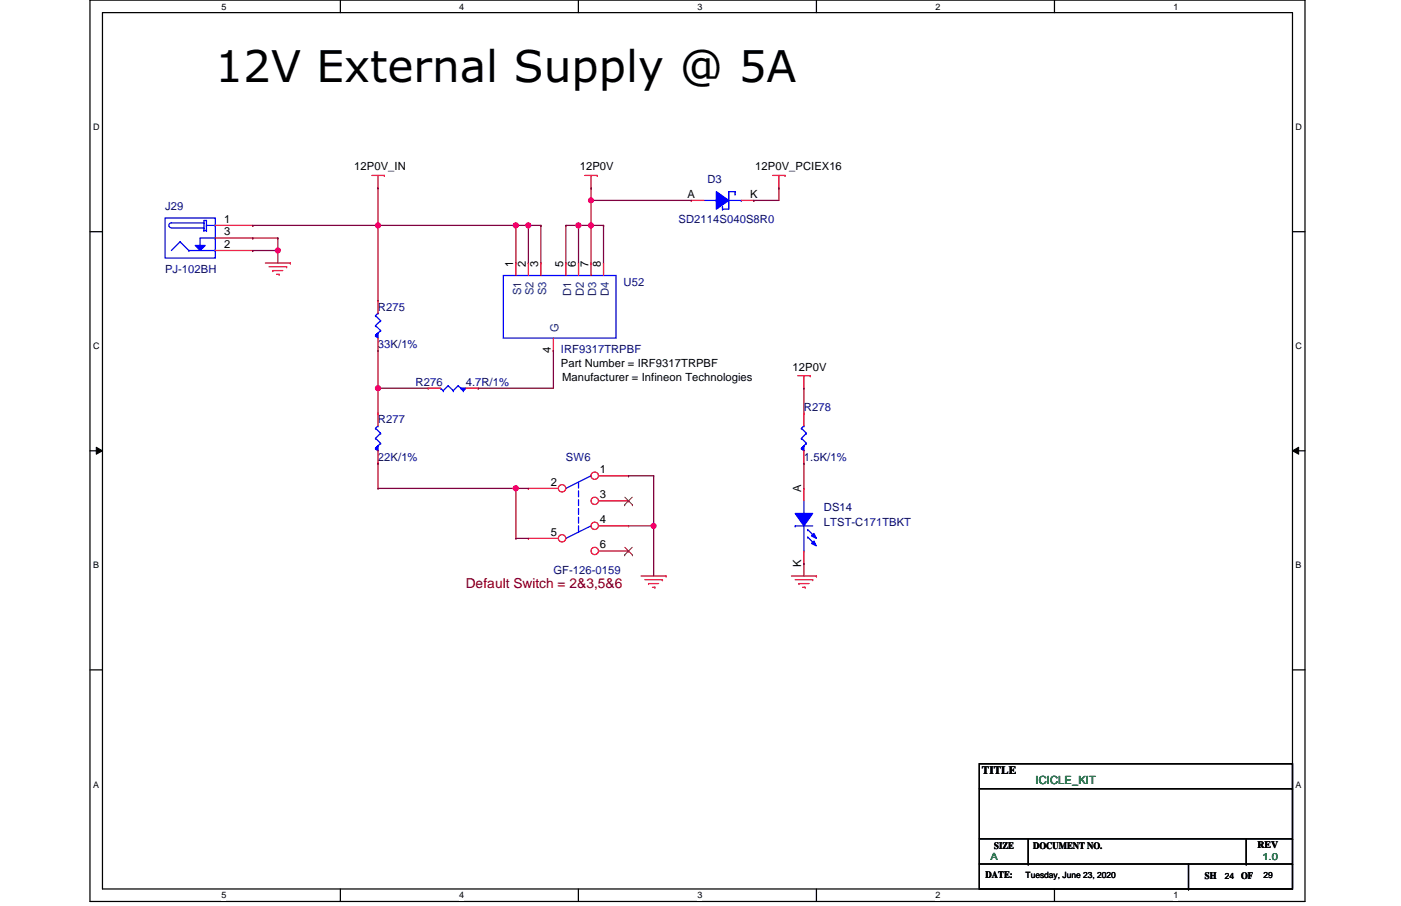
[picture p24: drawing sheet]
<svg xmlns="http://www.w3.org/2000/svg" width="432mm" height="279mm" viewBox="0 0 432 279" stroke-linecap="round" stroke-linejoin="round" font-family="sans-serif">
<defs><g id="words">
<text font-size="13.5" x="66.3" y="25.2">12V External Supply @ 5A</text>
<text font-size="4.2" fill="#800000" x="143.6" y="181.4">Default Switch = 2&amp;3,5&amp;6</text>
<g font-size="3.5">
<text x="109.2" y="52.5">12P0V_IN</text>
<text x="178.7" y="52.5">12P0V</text>
<text x="232.7" y="52.5">12P0V_PCIEX16</text>
<text x="211.9" y="61">A</text>
<text x="231.2" y="61">K</text>
<text x="69" y="68.7">1</text>
<text x="69" y="72.6">3</text>
<text x="69" y="76.5">2</text>
<text x="158.2" y="82.3" transform="rotate(-90 158.2 82.3)">1</text>
<text x="162.1" y="82.3" transform="rotate(-90 162.1 82.3)">2</text>
<text x="165.9" y="82.3" transform="rotate(-90 165.9 82.3)">3</text>
<text x="173.6" y="82.3" transform="rotate(-90 173.6 82.3)">5</text>
<text x="177.5" y="82.3" transform="rotate(-90 177.5 82.3)">6</text>
<text x="181.4" y="82.3" transform="rotate(-90 181.4 82.3)">7</text>
<text x="185.2" y="82.3" transform="rotate(-90 185.2 82.3)">8</text>
<text x="169.8" y="108.9" transform="rotate(-90 169.8 108.9)">4</text>
<text x="172.9" y="113.2">Part Number = IRF9317TRPBF</text>
<text x="173.3" y="117.4">Manufacturer = Infineon Technologies</text>
<text x="244.3" y="114.3">12P0V</text>
<text x="169.8" y="149.8">2</text>
<text x="184.9" y="145.9">1</text>
<text x="184.9" y="153.7">3</text>
<text x="247" y="151.8" transform="rotate(-90 247 151.8)">A</text>
<text x="184.9" y="161.4">4</text>
<text x="169.8" y="165.2">5</text>
<text x="184.9" y="169.1">6</text>
<text x="247" y="174.9" transform="rotate(-90 247 174.9)">K</text>
<text x="302.6" y="238.7">TITLE</text>
</g>
<g font-size="3.5" fill="#000080">
<text x="218.1" y="56.4">D3</text>
<text x="50.9" y="64.9">J29</text>
<text x="209.2" y="68.7">SD2114S040S8R0</text>
<text x="50.9" y="84.2">PJ-102BH</text>
<text x="192.2" y="88.1">U52</text>
<text x="116.5" y="95.8">R275</text>
<text x="116.5" y="107.4">33K/1%</text>
<text x="172.9" y="108.9">IRF9317TRPBF</text>
<text x="128.1" y="119">R276</text>
<text x="143.6" y="119">4.7R/1%</text>
<text x="116.5" y="130.5">R277</text>
<text x="247.8" y="126.7">R278</text>
<text x="116.5" y="142.1">22K/1%</text>
<text x="174.4" y="142.1">SW6</text>
<text x="247.8" y="142.1">1.5K/1%</text>
<text x="254" y="157.6">DS14</text>
<text x="254" y="162.2">LTST-C171TBKT</text>
<text x="170.6" y="176.9">GF-126-0159</text>
</g>
<g font-size="3.5" fill="#004080">
<text x="160.6" y="91.1" transform="rotate(-90 160.6 91.1)">S1</text>
<text x="164.5" y="91.1" transform="rotate(-90 164.5 91.1)">S2</text>
<text x="168.3" y="91.1" transform="rotate(-90 168.3 91.1)">S3</text>
<text x="176" y="91.3" transform="rotate(-90 176 91.3)">D1</text>
<text x="179.9" y="91.3" transform="rotate(-90 179.9 91.3)">D2</text>
<text x="183.8" y="91.3" transform="rotate(-90 183.8 91.3)">D3</text>
<text x="187.6" y="91.3" transform="rotate(-90 187.6 91.3)">D4</text>
<text x="172.2" y="102.3" transform="rotate(-90 172.2 102.3)">G</text>
</g>
<text font-size="3.5" fill="#008000" x="319.2" y="241.7">ICICLE_KIT</text>
<g font-size="3">
<text x="306.5" y="261.8">SIZE</text>
<text x="318.4" y="261.8">DOCUMENT NO.</text>
<text x="387.6" y="261.5">REV</text>
<text x="303.8" y="270.7">DATE:</text>
<text x="371.3" y="271.1">SH</text>
<text x="382.5" y="271.1">OF</text>
</g>
<g font-size="3" fill="#008000">
<text x="305.3" y="265.3">A</text>
<text x="389.1" y="265.3">1.0</text>
</g>
<g font-size="2.8">
<text x="68.2" y="3">5</text>
<text x="141.6" y="3">4</text>
<text x="214.9" y="3">3</text>
<text x="288.3" y="3">2</text>
<text x="361.7" y="3">1</text>
<text x="28.7" y="40.2">D</text>
<text x="399.3" y="40.2">D</text>
<text x="28.7" y="107.7">C</text>
<text x="399.3" y="107.7">C</text>
<text x="28.7" y="175.3">B</text>
<text x="399.3" y="175.3">B</text>
<text x="28.7" y="242.9">A</text>
<text x="399.3" y="242.9">A</text>
<text x="68.2" y="277.1">5</text>
<text x="141.6" y="277.1">4</text>
<text x="214.9" y="277.1">3</text>
<text x="288.3" y="277.1">2</text>
<text x="361.7" y="277.1">1</text>
</g>
<g font-size="2.7">
<text x="316.1" y="270.8">Tuesday, June 23, 2020</text>
<text x="377.5" y="271.1">24</text>
<text x="389.5" y="270.8">29</text>
</g>
</g></defs>
<path d="M27.7 0h374.5v278h-374.5zM31.6 3.9h366.8v270.3h-366.8z" fill="none" stroke="#000" stroke-width=".38"/>
<g fill="#fff">
<path d="M68.2 .5h1.6v3.1h-1.6z"/>
<path d="M68.2 274.6h1.6v3.1h-1.6z"/>
</g>
<path d="M104.9 0v3.9M104.9 274.2v3.8" fill="none" stroke="#000" stroke-width=".38"/>
<g fill="#fff">
<path d="M141.6 .5h1.5v3.1h-1.5z"/>
<path d="M141.6 274.6h1.5v3.1h-1.5z"/>
</g>
<path d="M178.3 0v3.9M178.3 274.2v3.8" fill="none" stroke="#000" stroke-width=".38"/>
<g fill="#fff">
<path d="M214.9 .5h1.6v3.1h-1.6z"/>
<path d="M214.9 274.6h1.6v3.1h-1.6z"/>
</g>
<path d="M251.6 0v3.9M251.6 274.2v3.8" fill="none" stroke="#000" stroke-width=".38"/>
<g fill="#fff">
<path d="M288.3 .5h1.5v3.1h-1.5z"/>
<path d="M288.3 274.6h1.5v3.1h-1.5z"/>
</g>
<path d="M325 0v3.9M325 274.2v3.8" fill="none" stroke="#000" stroke-width=".38"/>
<g fill="#fff">
<path d="M361.7 .5h1.5v3.1h-1.5z"/>
<path d="M361.7 274.6h1.5v3.1h-1.5z"/>
<path d="M28.7 37.7h2v3.1h-2z"/>
<path d="M399.3 37.7h2v3.1h-2z"/>
<path d="M28.7 105.2h2v3.1h-2z"/>
<path d="M399.3 105.2h2v3.1h-2z"/>
</g>
<path d="M27.7 71.5h3.9M398.4 71.5h3.8" fill="none" stroke="#000" stroke-width=".38"/>
<g fill="#fff">
<path d="M28.7 172.8h1.8v3.1h-1.8z"/>
<path d="M399.3 172.8h1.9v3.1h-1.9z"/>
</g>
<path d="M27.7 139h3.9M398.4 139h3.8" fill="none" stroke="#000" stroke-width=".38"/>
<path d="M29.7 137.9l1.9 1.1-1.9 1.1zM398.4 139l1.9-1.1v2.2z" fill="#000"/>
<path d="M29.7 137.9l1.9 1.1-1.9 1.1zM398.4 139l1.9-1.1v2.2z" fill="none" stroke="#000" stroke-width=".31"/>
<g fill="#fff">
<path d="M28.7 240.4h1.8v3.1h-1.8z"/>
<path d="M399.3 240.4h1.9v3.1h-1.9z"/>
</g>
<path d="M27.7 206.6h3.9M398.4 206.6h3.8" fill="none" stroke="#000" stroke-width=".38"/>
<path d="M81.8 81.1h7.7" fill="none" stroke="#f00" stroke-width=".38"/>
<circle cx="89.5" cy="81.1" r=".19" fill="#f00"/>
<path d="M82.9 82.3h5.4" fill="none" stroke="#f00" stroke-width=".38"/>
<circle cx="88.3" cy="82.3" r=".19" fill="#f00"/>
<path d="M84.1 83.4h3.1" fill="none" stroke="#f00" stroke-width=".38"/>
<circle cx="84.1" cy="83.4" r=".19" fill="#f00"/>
<path d="M85.3 84.6h.7" fill="none" stroke="#f00" stroke-width=".38"/>
<circle cx="86" cy="84.6" r=".19" fill="#f00"/>
<path d="M197.6 177.6h7.7" fill="none" stroke="#f00" stroke-width=".38"/>
<circle cx="205.3" cy="177.6" r=".19" fill="#f00"/>
<path d="M198.8 178.8h5.4" fill="none" stroke="#f00" stroke-width=".38"/>
<circle cx="204.2" cy="178.8" r=".19" fill="#f00"/>
<path d="M199.9 180h3.1" fill="none" stroke="#f00" stroke-width=".38"/>
<circle cx="199.9" cy="180" r=".19" fill="#f00"/>
<path d="M201.1 181.1h.7" fill="none" stroke="#f00" stroke-width=".38"/>
<circle cx="201.8" cy="181.1" r=".19" fill="#f00"/>
<path d="M243.9 177.6h7.7" fill="none" stroke="#f00" stroke-width=".38"/>
<circle cx="251.6" cy="177.6" r=".19" fill="#f00"/>
<path d="M245.1 178.8h5.4" fill="none" stroke="#f00" stroke-width=".38"/>
<circle cx="250.5" cy="178.8" r=".19" fill="#f00"/>
<path d="M246.3 180h3" fill="none" stroke="#f00" stroke-width=".38"/>
<circle cx="246.3" cy="180" r=".19" fill="#f00"/>
<path d="M247.4 181.1h.8" fill="none" stroke="#f00" stroke-width=".38"/>
<circle cx="248.2" cy="181.1" r=".19" fill="#f00"/>
<path d="M116.5 54.1v3.9" fill="none" stroke="#f00" stroke-width=".38"/>
<circle cx="116.5" cy="58" r=".19" fill="#f00"/>
<path d="M114.6 54.1h3.8" fill="none" stroke="#f00" stroke-width=".38"/>
<circle cx="118.4" cy="54.1" r=".19" fill="#f00"/>
<path d="M247.8 115.9v3.8" fill="none" stroke="#f00" stroke-width=".38"/>
<circle cx="247.8" cy="119.7" r=".19" fill="#f00"/>
<path d="M245.9 115.9h3.8" fill="none" stroke="#f00" stroke-width=".38"/>
<circle cx="249.7" cy="115.9" r=".19" fill="#f00"/>
<path d="M182.2 54.1v3.9" fill="none" stroke="#f00" stroke-width=".38"/>
<circle cx="182.2" cy="58" r=".19" fill="#f00"/>
<path d="M180.2 54.1h3.9" fill="none" stroke="#f00" stroke-width=".38"/>
<circle cx="184.1" cy="54.1" r=".19" fill="#f00"/>
<path d="M240.1 54.1v3.9" fill="none" stroke="#f00" stroke-width=".38"/>
<circle cx="240.1" cy="58" r=".19" fill="#f00"/>
<path d="M238.1 54.1h3.9" fill="none" stroke="#f00" stroke-width=".38"/>
<circle cx="242" cy="54.1" r=".19" fill="#f00"/>
<path d="M301.8 235.5h96.6v38.7h-96.6zM301.8 243.2h96.6M301.8 258.7h96.6M316.9 258.7v7.7M384.1 258.7v7.7M301.8 266.4h96.6M366.3 266.4v7.8" fill="none" stroke="#000" stroke-width=".38"/>
<g fill="#000">
<circle cx="398.4" cy="243.2" r=".19"/>
<circle cx="398.4" cy="258.7" r=".19"/>
<circle cx="316.9" cy="266.4" r=".19"/>
<circle cx="366.3" cy="274.2" r=".19"/>
<circle cx="384.1" cy="266.4" r=".19"/>
<circle cx="398.4" cy="266.4" r=".19"/>
</g>
<path d="M115.7 138.3l.8 .7" fill="none" stroke="#00f" stroke-width=".38"/>
<circle cx="115.7" cy="138.3" r=".19" fill="#00f"/>
<path d="M117.3 136.7l-1.6 1.6" fill="none" stroke="#00f" stroke-width=".38"/>
<circle cx="117.3" cy="136.7" r=".19" fill="#00f"/>
<path d="M115.7 135.2l1.6 1.5" fill="none" stroke="#00f" stroke-width=".38"/>
<circle cx="115.7" cy="135.2" r=".19" fill="#00f"/>
<path d="M117.3 133.6l-1.6 1.6" fill="none" stroke="#00f" stroke-width=".38"/>
<circle cx="117.3" cy="133.6" r=".19" fill="#00f"/>
<path d="M115.7 132.1l1.6 1.5" fill="none" stroke="#00f" stroke-width=".38"/>
<circle cx="115.7" cy="132.1" r=".19" fill="#00f"/>
<path d="M116.5 131.3l-.8 .8" fill="none" stroke="#00f" stroke-width=".38"/>
<circle cx="116.5" cy="131.3" r=".19" fill="#00f"/>
<path d="M115.7 138.3l.8-.8v1.5l-.8-.7 .8-.8z" fill-rule="evenodd" fill="#00f"/>
<path d="M115.7 138.3l.8-.8v1.5l-.8-.7 .8-.8z" fill="none" stroke="#00f" stroke-width=".38"/>
<path d="M116.5 139v3.9" fill="none" stroke="#f00" stroke-width=".38"/>
<circle cx="116.5" cy="142.9" r=".19" fill="#f00"/>
<path d="M116.5 127.4v3.9" fill="none" stroke="#f00" stroke-width=".38"/>
<circle cx="116.5" cy="127.4" r=".19" fill="#f00"/>
<path d="M143.6 119.7l-.8 .8" fill="none" stroke="#00f" stroke-width=".38"/>
<circle cx="142.8" cy="120.5" r=".19" fill="#00f"/>
<path d="M141.2 119l1.6 1.5" fill="none" stroke="#00f" stroke-width=".38"/>
<circle cx="141.2" cy="119" r=".19" fill="#00f"/>
<path d="M141.2 119l-1.5 1.5" fill="none" stroke="#00f" stroke-width=".38"/>
<circle cx="139.7" cy="120.5" r=".19" fill="#00f"/>
<path d="M138.1 119l1.6 1.5" fill="none" stroke="#00f" stroke-width=".38"/>
<circle cx="138.1" cy="119" r=".19" fill="#00f"/>
<path d="M138.1 119l-1.5 1.5" fill="none" stroke="#00f" stroke-width=".38"/>
<circle cx="136.6" cy="120.5" r=".19" fill="#00f"/>
<path d="M135.8 119.7l.8 .8" fill="none" stroke="#00f" stroke-width=".38"/>
<circle cx="135.8" cy="119.7" r=".19" fill="#00f"/>
<path d="M142 119.7h1.6l-.8 .8z" fill-rule="evenodd" fill="#00f"/>
<path d="M142 119.7h1.6l-.8 .8z" fill="none" stroke="#00f" stroke-width=".38"/>
<path d="M143.6 119.7h3.8" fill="none" stroke="#f00" stroke-width=".38"/>
<circle cx="147.4" cy="119.7" r=".19" fill="#f00"/>
<path d="M132 119.7h3.8" fill="none" stroke="#f00" stroke-width=".38"/>
<circle cx="132" cy="119.7" r=".19" fill="#f00"/>
<path d="M247 138.3l.8 .7" fill="none" stroke="#00f" stroke-width=".38"/>
<circle cx="247" cy="138.3" r=".19" fill="#00f"/>
<path d="M248.5 136.7l-1.5 1.6" fill="none" stroke="#00f" stroke-width=".38"/>
<circle cx="248.5" cy="136.7" r=".19" fill="#00f"/>
<path d="M247 135.2l1.5 1.5" fill="none" stroke="#00f" stroke-width=".38"/>
<circle cx="247" cy="135.2" r=".19" fill="#00f"/>
<path d="M248.5 133.6l-1.5 1.6" fill="none" stroke="#00f" stroke-width=".38"/>
<circle cx="248.5" cy="133.6" r=".19" fill="#00f"/>
<path d="M247 132.1l1.5 1.5" fill="none" stroke="#00f" stroke-width=".38"/>
<circle cx="247" cy="132.1" r=".19" fill="#00f"/>
<path d="M247.8 131.3l-.8 .8" fill="none" stroke="#00f" stroke-width=".38"/>
<circle cx="247.8" cy="131.3" r=".19" fill="#00f"/>
<path d="M247.8 137.5v1.5l-.8-.7z" fill-rule="evenodd" fill="#00f"/>
<path d="M247.8 137.5v1.5l-.8-.7z" fill="none" stroke="#00f" stroke-width=".38"/>
<path d="M247.8 139v3.9" fill="none" stroke="#f00" stroke-width=".38"/>
<circle cx="247.8" cy="142.9" r=".19" fill="#f00"/>
<path d="M247.8 127.4v3.9" fill="none" stroke="#f00" stroke-width=".38"/>
<circle cx="247.8" cy="127.4" r=".19" fill="#f00"/>
<path d="M224.6 59.1v5.4" fill="none" stroke="#00f" stroke-width=".38"/>
<circle cx="224.6" cy="59.1" r=".19" fill="#00f"/>
<path d="M216.9 61.8h3.9" fill="none" stroke="#00f" stroke-width=".38"/>
<circle cx="220.8" cy="61.8" r=".19" fill="#00f"/>
<path d="M224.6 61.8h3.9" fill="none" stroke="#00f" stroke-width=".38"/>
<circle cx="228.5" cy="61.8" r=".19" fill="#00f"/>
<path d="M222.7 64.5h1.9" fill="none" stroke="#00f" stroke-width=".38"/>
<circle cx="222.7" cy="64.5" r=".19" fill="#00f"/>
<path d="M224.6 59.1h2" fill="none" stroke="#00f" stroke-width=".38"/>
<circle cx="226.6" cy="59.1" r=".19" fill="#00f"/>
<path d="M220.8 59.1l3.8 2.7-3.8 2.7z" fill-rule="evenodd" fill="#00f"/>
<path d="M220.8 59.1l3.8 2.7-3.8 2.7zM226.6 59.1v.8" fill="none" stroke="#00f" stroke-width=".38"/>
<circle cx="226.6" cy="59.9" r=".19" fill="#00f"/>
<path d="M222.7 63.8v.7" fill="none" stroke="#00f" stroke-width=".38"/>
<circle cx="222.7" cy="63.8" r=".19" fill="#00f"/>
<path d="M213 61.8h3.9" fill="none" stroke="#f00" stroke-width=".38"/>
<circle cx="213" cy="61.8" r=".19" fill="#f00"/>
<path d="M228.5 61.8h3.8" fill="none" stroke="#f00" stroke-width=".38"/>
<circle cx="232.3" cy="61.8" r=".19" fill="#f00"/>
<path d="M182.2 146.7l-7.8 3.9" fill="none" stroke="#00f" stroke-width=".38"/>
<circle cx="182.2" cy="146.7" r=".19" fill="#00f"/>
<path d="M182.2 162.2l-7.8 3.8" fill="none" stroke="#00f" stroke-width=".38"/>
<circle cx="182.2" cy="162.2" r=".19" fill="#00f"/>
<path d="M178.3 148.7v1.5" fill="none" stroke="#00f" stroke-width=".38"/>
<circle cx="178.3" cy="150.2" r=".19" fill="#00f"/>
<path d="M178.3 151.4v1.5" fill="none" stroke="#00f" stroke-width=".38"/>
<circle cx="178.3" cy="152.9" r=".19" fill="#00f"/>
<path d="M178.3 154.1v1.5" fill="none" stroke="#00f" stroke-width=".38"/>
<circle cx="178.3" cy="155.6" r=".19" fill="#00f"/>
<path d="M178.3 156.8v1.5" fill="none" stroke="#00f" stroke-width=".38"/>
<circle cx="178.3" cy="158.3" r=".19" fill="#00f"/>
<path d="M178.3 159.5v1.5" fill="none" stroke="#00f" stroke-width=".38"/>
<circle cx="178.3" cy="161" r=".19" fill="#00f"/>
<path d="M178.3 162.2v1.5" fill="none" stroke="#00f" stroke-width=".38"/>
<circle cx="178.3" cy="163.7" r=".19" fill="#00f"/>
<circle cx="173.2" cy="150.6" r="1.13" fill="#fff"/>
<g fill="none" stroke="#f00" stroke-width=".38">
<path d="M162.9 150.6h9.2"/>
<circle cx="173.2" cy="150.6" r="1.13"/>
</g>
<circle cx="162.9" cy="150.6" r=".19" fill="#f00"/>
<circle cx="183.3" cy="146.7" r="1.13" fill="#fff"/>
<g fill="none" stroke="#f00" stroke-width=".38">
<path d="M184.5 146.7h9.2"/>
<circle cx="183.3" cy="146.7" r="1.13"/>
</g>
<circle cx="193.7" cy="146.7" r=".19" fill="#f00"/>
<circle cx="183.3" cy="154.5" r="1.13" fill="#fff"/>
<g fill="none" stroke="#f00" stroke-width=".38">
<path d="M184.5 154.5h9.2"/>
<circle cx="183.3" cy="154.5" r="1.13"/>
</g>
<circle cx="193.7" cy="154.5" r=".19" fill="#f00"/>
<path d="M192.5 155.7h.1M192.6 153.3l2.3 2.4M194.9 153.3l-2.4 2.4M194.9 155.7h.1" fill="none" stroke="#804000" stroke-width=".31"/>
<circle cx="173.2" cy="166" r="1.13" fill="#fff"/>
<g fill="none" stroke="#f00" stroke-width=".38">
<path d="M162.9 166h9.2"/>
<circle cx="173.2" cy="166" r="1.13"/>
</g>
<circle cx="162.9" cy="166" r=".19" fill="#f00"/>
<circle cx="183.3" cy="162.2" r="1.13" fill="#fff"/>
<g fill="none" stroke="#f00" stroke-width=".38">
<path d="M184.5 162.2h9.2"/>
<circle cx="183.3" cy="162.2" r="1.13"/>
</g>
<circle cx="193.7" cy="162.2" r=".19" fill="#f00"/>
<circle cx="183.3" cy="169.9" r="1.13" fill="#fff"/>
<g fill="none" stroke="#f00" stroke-width=".38">
<path d="M184.5 169.9h9.2"/>
<circle cx="183.3" cy="169.9" r="1.13"/>
</g>
<circle cx="193.7" cy="169.9" r=".19" fill="#f00"/>
<path d="M192.5 171.1h.1M192.6 168.8l2.3 2.3M194.9 168.8l-2.4 2.3M194.9 171.1h.1" fill="none" stroke="#804000" stroke-width=".31"/>
<path d="M245.1 162.2h5.4" fill="none" stroke="#00f" stroke-width=".38"/>
<circle cx="245.1" cy="162.2" r=".19" fill="#00f"/>
<path d="M247.8 154.5v3.8" fill="none" stroke="#00f" stroke-width=".38"/>
<circle cx="247.8" cy="158.3" r=".19" fill="#00f"/>
<path d="M247.8 162.2v7.7" fill="none" stroke="#00f" stroke-width=".38"/>
<circle cx="247.8" cy="169.9" r=".19" fill="#00f"/>
<path d="M245.1 158.3h5.4l-2.7 3.9z" fill-rule="evenodd" fill="#00f"/>
<path d="M245.1 158.3h5.4l-2.7 3.9z" fill="none" stroke="#00f" stroke-width=".38"/>
<path d="M250.1 167.6l.8-.8 .7 1.6z" fill-rule="evenodd" fill="#00f"/>
<path d="M250.1 167.6l.8-.8 .7 1.6z" fill="none" stroke="#00f" stroke-width=".38"/>
<path d="M250.9 164.5l.7 1.5-1.5-.7z" fill-rule="evenodd" fill="#00f"/>
<path d="M249 163.4l2.2 2.3M250.9 164.5l.7 1.5-1.5-.7z" fill="none" stroke="#00f" stroke-width=".38"/>
<circle cx="249" cy="163.4" r=".19" fill="#00f"/>
<path d="M249 165.7l2.2 2.3" fill="none" stroke="#00f" stroke-width=".38"/>
<circle cx="249" cy="165.7" r=".19" fill="#00f"/>
<path d="M247.8 150.6v3.9" fill="none" stroke="#f00" stroke-width=".38"/>
<circle cx="247.8" cy="150.6" r=".19" fill="#f00"/>
<path d="M247.8 169.9v3.9" fill="none" stroke="#f00" stroke-width=".38"/>
<circle cx="247.8" cy="173.8" r=".19" fill="#f00"/>
<path d="M60.2 75.7h3l-1.5 1.6z" fill="#00f"/>
<path d="M55.5 74.5l-2.7 2.8M60.2 75.7h3l-1.5 1.6z" fill="none" stroke="#00f" stroke-width=".38"/>
<circle cx="55.5" cy="74.5" r=".19" fill="#00f"/>
<path d="M55.5 74.5l2.7 2.8" fill="none" stroke="#00f" stroke-width=".38"/>
<circle cx="58.2" cy="77.3" r=".19" fill="#00f"/>
<path d="M58.2 77.3h8.1" fill="none" stroke="#00f" stroke-width=".38"/>
<circle cx="66.3" cy="77.3" r=".19" fill="#00f"/>
<path d="M61.7 73.4h4.6" fill="none" stroke="#00f" stroke-width=".38"/>
<circle cx="66.3" cy="73.4" r=".19" fill="#00f"/>
<path d="M52.8 68.7h10.1" fill="none" stroke="#00f" stroke-width=".38"/>
<circle cx="62.9" cy="68.7" r=".19" fill="#00f"/>
<path d="M63.6 69.5h2.7" fill="none" stroke="#00f" stroke-width=".38"/>
<circle cx="63.6" cy="69.5" r=".19" fill="#00f"/>
<path d="M61.7 73.4v2.3" fill="none" stroke="#00f" stroke-width=".38"/>
<circle cx="61.7" cy="75.7" r=".19" fill="#00f"/>
<path d="M52.8 68.7a.76 .76 0 0 0-.8 .8 .76 .76 0 0 0 .8 .8M52.8 70.3h10.1" fill="none" stroke="#00f" stroke-width=".38"/>
<circle cx="62.9" cy="70.3" r=".19" fill="#00f"/>
<path d="M62.9 68v3.1" fill="none" stroke="#00f" stroke-width=".38"/>
<circle cx="62.9" cy="71.1" r=".19" fill="#00f"/>
<path d="M63.6 68v3.1" fill="none" stroke="#00f" stroke-width=".38"/>
<circle cx="63.6" cy="71.1" r=".19" fill="#00f"/>
<path d="M62.9 68h.7" fill="none" stroke="#00f" stroke-width=".38"/>
<circle cx="63.6" cy="68" r=".19" fill="#00f"/>
<path d="M62.9 71.1h.7" fill="none" stroke="#00f" stroke-width=".38"/>
<circle cx="63.6" cy="71.1" r=".19" fill="#00f"/>
<path d="M50.9 67.2h15.4v12.4h-15.4z" fill="none" stroke="#00f" stroke-width=".38"/>
<path d="M66.3 73.4h11.6" fill="none" stroke="#f00" stroke-width=".38"/>
<circle cx="77.9" cy="73.4" r=".19" fill="#f00"/>
<path d="M66.3 77.3h11.6" fill="none" stroke="#f00" stroke-width=".38"/>
<circle cx="77.9" cy="77.3" r=".19" fill="#f00"/>
<path d="M66.3 69.5h11.6" fill="none" stroke="#f00" stroke-width=".38"/>
<circle cx="77.9" cy="69.5" r=".19" fill="#f00"/>
<path d="M155.1 85h34.8v19.3h-34.8z" fill="none" stroke="#00f" stroke-width=".38"/>
<path d="M159 81.1v3.9" fill="none" stroke="#f00" stroke-width=".38"/>
<circle cx="159" cy="81.1" r=".19" fill="#f00"/>
<path d="M162.9 81.1v3.9" fill="none" stroke="#f00" stroke-width=".38"/>
<circle cx="162.9" cy="81.1" r=".19" fill="#f00"/>
<path d="M166.7 81.1v3.9" fill="none" stroke="#f00" stroke-width=".38"/>
<circle cx="166.7" cy="81.1" r=".19" fill="#f00"/>
<path d="M170.6 104.3v3.8" fill="none" stroke="#f00" stroke-width=".38"/>
<circle cx="170.6" cy="108.1" r=".19" fill="#f00"/>
<path d="M174.4 81.1v3.9" fill="none" stroke="#f00" stroke-width=".38"/>
<circle cx="174.4" cy="81.1" r=".19" fill="#f00"/>
<path d="M178.3 81.1v3.9" fill="none" stroke="#f00" stroke-width=".38"/>
<circle cx="178.3" cy="81.1" r=".19" fill="#f00"/>
<path d="M182.2 81.1v3.9" fill="none" stroke="#f00" stroke-width=".38"/>
<circle cx="182.2" cy="81.1" r=".19" fill="#f00"/>
<path d="M186 81.1v3.9" fill="none" stroke="#f00" stroke-width=".38"/>
<circle cx="186" cy="81.1" r=".19" fill="#f00"/>
<path d="M115.7 103.5l.8 .8" fill="none" stroke="#00f" stroke-width=".38"/>
<circle cx="115.7" cy="103.5" r=".19" fill="#00f"/>
<path d="M117.3 101.9l-1.6 1.6" fill="none" stroke="#00f" stroke-width=".38"/>
<circle cx="117.3" cy="101.9" r=".19" fill="#00f"/>
<path d="M115.7 100.4l1.6 1.5" fill="none" stroke="#00f" stroke-width=".38"/>
<circle cx="115.7" cy="100.4" r=".19" fill="#00f"/>
<path d="M117.3 98.9l-1.6 1.5" fill="none" stroke="#00f" stroke-width=".38"/>
<circle cx="117.3" cy="98.9" r=".19" fill="#00f"/>
<path d="M115.7 97.3l1.6 1.6" fill="none" stroke="#00f" stroke-width=".38"/>
<circle cx="115.7" cy="97.3" r=".19" fill="#00f"/>
<path d="M116.5 96.6l-.8 .7" fill="none" stroke="#00f" stroke-width=".38"/>
<circle cx="116.5" cy="96.6" r=".19" fill="#00f"/>
<path d="M116.5 102.7v1.6l-.8-.8z" fill-rule="evenodd" fill="#00f"/>
<path d="M116.5 102.7v1.6l-.8-.8z" fill="none" stroke="#00f" stroke-width=".38"/>
<path d="M116.5 104.3v3.8" fill="none" stroke="#f00" stroke-width=".38"/>
<circle cx="116.5" cy="108.1" r=".19" fill="#f00"/>
<path d="M116.5 92.7v3.9" fill="none" stroke="#f00" stroke-width=".38"/>
<circle cx="116.5" cy="92.7" r=".19" fill="#f00"/>
<path d="M159 150.6v15.4" fill="none" stroke="#800040" stroke-width=".38"/>
<circle cx="159" cy="150.6" r=".19" fill="#800040"/>
<path d="M85.6 77.3v3.8" fill="none" stroke="#800040" stroke-width=".38"/>
<circle cx="85.6" cy="77.3" r=".19" fill="#800040"/>
<path d="M77.9 73.4h7.7" fill="none" stroke="#800040" stroke-width=".38"/>
<circle cx="77.9" cy="73.4" r=".19" fill="#800040"/>
<path d="M85.6 73.4v3.9" fill="none" stroke="#800040" stroke-width=".38"/>
<circle cx="85.6" cy="73.4" r=".19" fill="#800040"/>
<path d="M77.9 77.3h7.7" fill="none" stroke="#800040" stroke-width=".38"/>
<circle cx="77.9" cy="77.3" r=".19" fill="#800040"/>
<circle cx="85.6" cy="77.2" r=".75" fill="#f0f"/>
<circle cx="85.6" cy="77.2" r=".75" fill="none" stroke="#f0f" stroke-width=".38"/>
<path d="M201.5 146.7v15.5" fill="none" stroke="#800040" stroke-width=".38"/>
<circle cx="201.5" cy="146.7" r=".19" fill="#800040"/>
<path d="M193.7 146.7h7.8" fill="none" stroke="#800040" stroke-width=".38"/>
<circle cx="193.7" cy="146.7" r=".19" fill="#800040"/>
<path d="M193.7 162.2h7.8" fill="none" stroke="#800040" stroke-width=".38"/>
<circle cx="201.5" cy="162.2" r=".19" fill="#800040"/>
<path d="M201.5 162.2v15.4" fill="none" stroke="#800040" stroke-width=".38"/>
<circle cx="201.5" cy="162.2" r=".19" fill="#800040"/>
<circle cx="201.4" cy="162.2" r=".75" fill="#f0f"/>
<circle cx="201.4" cy="162.2" r=".75" fill="none" stroke="#f0f" stroke-width=".38"/>
<path d="M159 150.6h3.9" fill="none" stroke="#800040" stroke-width=".38"/>
<circle cx="159" cy="150.6" r=".19" fill="#800040"/>
<path d="M162.9 69.5v11.6" fill="none" stroke="#800040" stroke-width=".38"/>
<circle cx="162.9" cy="69.5" r=".19" fill="#800040"/>
<circle cx="162.8" cy="69.5" r=".75" fill="#f0f"/>
<circle cx="162.8" cy="69.5" r=".75" fill="none" stroke="#f0f" stroke-width=".38"/>
<path d="M159 69.5h3.9" fill="none" stroke="#800040" stroke-width=".38"/>
<circle cx="162.9" cy="69.5" r=".19" fill="#800040"/>
<path d="M116.5 142.9v7.7" fill="none" stroke="#800040" stroke-width=".38"/>
<circle cx="116.5" cy="142.9" r=".19" fill="#800040"/>
<path d="M159 69.5v11.6" fill="none" stroke="#800040" stroke-width=".38"/>
<circle cx="159" cy="69.5" r=".19" fill="#800040"/>
<circle cx="159" cy="69.5" r=".76" fill="#f0f"/>
<circle cx="159" cy="69.5" r=".76" fill="none" stroke="#f0f" stroke-width=".38"/>
<path d="M116.5 69.5h42.5" fill="none" stroke="#800040" stroke-width=".38"/>
<circle cx="116.5" cy="69.5" r=".19" fill="#800040"/>
<circle cx="116.5" cy="69.5" r=".76" fill="#f0f"/>
<circle cx="116.5" cy="69.5" r=".76" fill="none" stroke="#f0f" stroke-width=".38"/>
<path d="M147.4 119.7h23.2" fill="none" stroke="#800040" stroke-width=".38"/>
<circle cx="147.4" cy="119.7" r=".19" fill="#800040"/>
<path d="M170.6 108.1v11.6" fill="none" stroke="#800040" stroke-width=".38"/>
<circle cx="170.6" cy="108.1" r=".19" fill="#800040"/>
<path d="M174.4 69.5v11.6" fill="none" stroke="#800040" stroke-width=".38"/>
<circle cx="174.4" cy="69.5" r=".19" fill="#800040"/>
<path d="M178.3 69.5h3.9" fill="none" stroke="#800040" stroke-width=".38"/>
<circle cx="182.2" cy="69.5" r=".19" fill="#800040"/>
<path d="M186 69.5v11.6" fill="none" stroke="#800040" stroke-width=".38"/>
<circle cx="186" cy="69.5" r=".19" fill="#800040"/>
<path d="M182.2 69.5v11.6" fill="none" stroke="#800040" stroke-width=".38"/>
<circle cx="182.2" cy="69.5" r=".19" fill="#800040"/>
<circle cx="182.1" cy="69.5" r=".75" fill="#f0f"/>
<circle cx="182.1" cy="69.5" r=".75" fill="none" stroke="#f0f" stroke-width=".38"/>
<path d="M166.7 69.5v11.6" fill="none" stroke="#800040" stroke-width=".38"/>
<circle cx="166.7" cy="69.5" r=".19" fill="#800040"/>
<path d="M178.3 69.5v11.6" fill="none" stroke="#800040" stroke-width=".38"/>
<circle cx="178.3" cy="69.5" r=".19" fill="#800040"/>
<circle cx="178.3" cy="69.5" r=".76" fill="#f0f"/>
<circle cx="178.3" cy="69.5" r=".76" fill="none" stroke="#f0f" stroke-width=".38"/>
<path d="M162.9 69.5h3.8" fill="none" stroke="#800040" stroke-width=".38"/>
<circle cx="166.7" cy="69.5" r=".19" fill="#800040"/>
<path d="M159 166h3.9" fill="none" stroke="#800040" stroke-width=".38"/>
<circle cx="159" cy="166" r=".19" fill="#800040"/>
<path d="M174.4 69.5h3.9" fill="none" stroke="#800040" stroke-width=".38"/>
<circle cx="178.3" cy="69.5" r=".19" fill="#800040"/>
<path d="M116.5 58v11.5" fill="none" stroke="#800040" stroke-width=".38"/>
<circle cx="116.5" cy="58" r=".19" fill="#800040"/>
<path d="M247.8 142.9v7.7" fill="none" stroke="#800040" stroke-width=".38"/>
<circle cx="247.8" cy="142.9" r=".19" fill="#800040"/>
<path d="M247.8 119.7v7.7" fill="none" stroke="#800040" stroke-width=".38"/>
<circle cx="247.8" cy="119.7" r=".19" fill="#800040"/>
<path d="M247.8 173.8v3.8" fill="none" stroke="#800040" stroke-width=".38"/>
<circle cx="247.8" cy="173.8" r=".19" fill="#800040"/>
<path d="M182.2 58v3.8" fill="none" stroke="#800040" stroke-width=".38"/>
<circle cx="182.2" cy="58" r=".19" fill="#800040"/>
<path d="M77.9 69.5h38.6" fill="none" stroke="#800040" stroke-width=".38"/>
<circle cx="77.9" cy="69.5" r=".19" fill="#800040"/>
<path d="M116.5 119.7h15.5" fill="none" stroke="#800040" stroke-width=".38"/>
<circle cx="116.5" cy="119.7" r=".19" fill="#800040"/>
<circle cx="116.5" cy="119.7" r=".75" fill="#f0f"/>
<circle cx="116.5" cy="119.7" r=".75" fill="none" stroke="#f0f" stroke-width=".38"/>
<path d="M182.2 61.8h30.8" fill="none" stroke="#800040" stroke-width=".38"/>
<circle cx="182.2" cy="61.8" r=".19" fill="#800040"/>
<path d="M182.2 61.8v7.7" fill="none" stroke="#800040" stroke-width=".38"/>
<circle cx="182.2" cy="61.8" r=".19" fill="#800040"/>
<circle cx="182.1" cy="61.8" r=".75" fill="#f0f"/>
<circle cx="182.1" cy="61.8" r=".75" fill="none" stroke="#f0f" stroke-width=".38"/>
<path d="M232.3 61.8h7.8" fill="none" stroke="#800040" stroke-width=".38"/>
<circle cx="232.3" cy="61.8" r=".19" fill="#800040"/>
<path d="M240.1 58v3.8" fill="none" stroke="#800040" stroke-width=".38"/>
<circle cx="240.1" cy="58" r=".19" fill="#800040"/>
<path d="M116.5 150.6h42.5" fill="none" stroke="#800040" stroke-width=".38"/>
<circle cx="116.5" cy="150.6" r=".19" fill="#800040"/>
<circle cx="159" cy="150.6" r=".76" fill="#f0f"/>
<circle cx="159" cy="150.6" r=".76" fill="none" stroke="#f0f" stroke-width=".38"/>
<path d="M116.5 119.7v7.7" fill="none" stroke="#800040" stroke-width=".38"/>
<circle cx="116.5" cy="119.7" r=".19" fill="#800040"/>
<path d="M116.5 108.1v11.6" fill="none" stroke="#800040" stroke-width=".38"/>
<circle cx="116.5" cy="108.1" r=".19" fill="#800040"/>
<path d="M116.5 69.5v23.2" fill="none" stroke="#800040" stroke-width=".38"/>
<circle cx="116.5" cy="69.5" r=".19" fill="#800040"/>
<path d="M182.2 69.5h3.8" fill="none" stroke="#800040" stroke-width=".38"/>
<circle cx="186" cy="69.5" r=".19" fill="#800040"/>
<circle cx="85.6" cy="77.2" r=".75" fill="#f0f"/>
<circle cx="85.6" cy="77.2" r=".75" fill="none" stroke="#f0f" stroke-width=".38"/>
<circle cx="201.4" cy="162.2" r=".75" fill="#f0f"/>
<circle cx="201.4" cy="162.2" r=".75" fill="none" stroke="#f0f" stroke-width=".38"/>
<circle cx="162.8" cy="69.5" r=".75" fill="#f0f"/>
<circle cx="162.8" cy="69.5" r=".75" fill="none" stroke="#f0f" stroke-width=".38"/>
<circle cx="159" cy="69.5" r=".76" fill="#f0f"/>
<circle cx="159" cy="69.5" r=".76" fill="none" stroke="#f0f" stroke-width=".38"/>
<circle cx="116.5" cy="69.5" r=".76" fill="#f0f"/>
<circle cx="116.5" cy="69.5" r=".76" fill="none" stroke="#f0f" stroke-width=".38"/>
<circle cx="182.1" cy="69.5" r=".75" fill="#f0f"/>
<circle cx="182.1" cy="69.5" r=".75" fill="none" stroke="#f0f" stroke-width=".38"/>
<circle cx="178.3" cy="69.5" r=".76" fill="#f0f"/>
<circle cx="178.3" cy="69.5" r=".76" fill="none" stroke="#f0f" stroke-width=".38"/>
<circle cx="116.5" cy="119.7" r=".75" fill="#f0f"/>
<circle cx="116.5" cy="119.7" r=".75" fill="none" stroke="#f0f" stroke-width=".38"/>
<circle cx="182.1" cy="61.8" r=".75" fill="#f0f"/>
<circle cx="182.1" cy="61.8" r=".75" fill="none" stroke="#f0f" stroke-width=".38"/>
<circle cx="159" cy="150.6" r=".76" fill="#f0f"/>
<circle cx="159" cy="150.6" r=".76" fill="none" stroke="#f0f" stroke-width=".38"/>
<use href="#words"/>
</svg>
